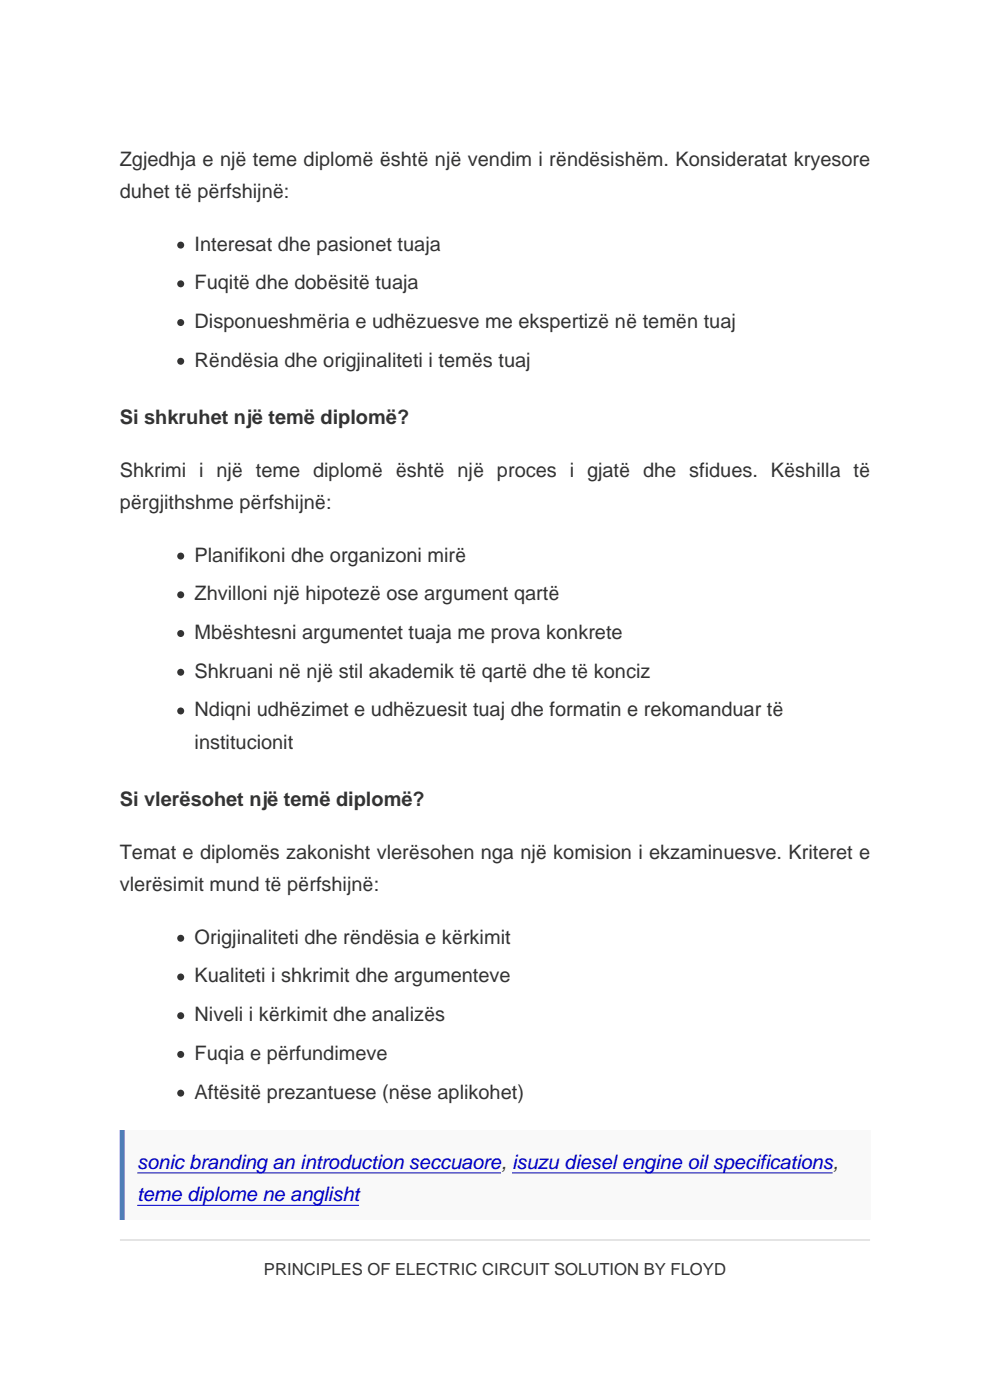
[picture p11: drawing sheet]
<svg xmlns="http://www.w3.org/2000/svg" width="210mm" height="297mm" viewBox="0 0 210 297" stroke-linecap="round" stroke-linejoin="round" font-family="sans-serif">
<defs><g id="words">
<g font-size="4.2" fill="#333">
<text x="25.4" y="35.1">Zgjedhja e një teme diplomë është një vendim i rëndësishëm. Konsideratat kryesore</text>
<text x="25.4" y="42">duhet të përfshijnë:</text>
<text x="41.3" y="53.2">Interesat dhe pasionet tuaja</text>
<text x="41.3" y="61.4">Fuqitë dhe dobësitë tuaja</text>
<text x="41.3" y="69.6">Disponueshmëria e udhëzuesve me ekspertizë në temën tuaj</text>
<text x="41.3" y="77.8">Rëndësia dhe origjinaliteti i temës tuaj</text>
<text x="25.4" y="90">Si shkruhet një temë diplomë?</text>
<text x="25.4" y="101.1">Shkrimi i një teme diplomë është një proces i gjatë dhe sfidues. Këshilla të</text>
<text x="25.4" y="108">përgjithshme përfshijnë:</text>
<text x="41.3" y="119.1">Planifikoni dhe organizoni mirë</text>
<text x="41.3" y="127.3">Zhvilloni një hipotezë ose argument qartë</text>
<text x="41.3" y="135.6">Mbështesni argumentet tuaja me prova konkrete</text>
<text x="41.3" y="143.8">Shkruani në një stil akademik të qartë dhe të konciz</text>
<text x="41.3" y="152">Ndiqni udhëzimet e udhëzuesit tuaj dhe formatin e rekomanduar të</text>
<text x="41.3" y="158.9">institucionit</text>
<text x="25.4" y="171.1">Si vlerësohet një temë diplomë?</text>
<text x="25.4" y="182.2">Temat e diplomës zakonisht vlerësohen nga një komision i ekzaminuesve. Kriteret e</text>
<text x="25.4" y="189.1">vlerësimit mund të përfshijnë:</text>
<text x="41.3" y="200.2">Origjinaliteti dhe rëndësia e kërkimit</text>
<text x="41.3" y="208.4">Kualiteti i shkrimit dhe argumenteve</text>
<text x="41.3" y="216.6">Niveli i kërkimit dhe analizës</text>
<text x="41.3" y="224.9">Fuqia e përfundimeve</text>
<text x="41.3" y="233.1">Aftësitë prezantuese (nëse aplikohet)</text>
</g>
<g font-size="4.2" fill="#00c">
<text x="29.1" y="247.9">sonic branding an introduction seccuaore, isuzu diesel engine oil specifications,</text>
<text x="29.1" y="254.8">teme diplome ne anglisht</text>
</g>
<text font-size="3.5" fill="#333" x="56" y="270.5">PRINCIPLES OF ELECTRIC CIRCUIT SOLUTION BY FLOYD</text>
</g></defs>
<g fill="#333">
<circle cx="38.3" cy="52" r=".74"/>
<circle cx="38.3" cy="60.2" r=".74"/>
<circle cx="38.3" cy="68.4" r=".74"/>
<circle cx="38.3" cy="76.6" r=".74"/>
<circle cx="38.3" cy="118" r=".74"/>
<circle cx="38.3" cy="126.2" r=".74"/>
<circle cx="38.3" cy="134.4" r=".74"/>
<circle cx="38.3" cy="142.6" r=".74"/>
<circle cx="38.3" cy="150.8" r=".74"/>
<circle cx="38.3" cy="199" r=".74"/>
<circle cx="38.3" cy="207.3" r=".74"/>
<circle cx="38.3" cy="215.5" r=".74"/>
<circle cx="38.3" cy="223.7" r=".74"/>
<circle cx="38.3" cy="231.9" r=".74"/>
</g>
<path d="M25.4 239.7h159.2v19.1h-159.2z" fill="#f9f9f9"/>
<path d="M25.9 239.7v19.1" fill="none" stroke="#007bff" stroke-width="1.1" stroke-linecap="butt"/>
<path d="M29.1 248.8h77.2M29.1 255.7h47.1M108.6 248.8h68" fill="none" stroke="#00c" stroke-width=".21"/>
<path d="M25.4 263.1h159.2" fill="none" stroke="#ccc" stroke-width=".26"/>
<use href="#words"/>
</svg>
